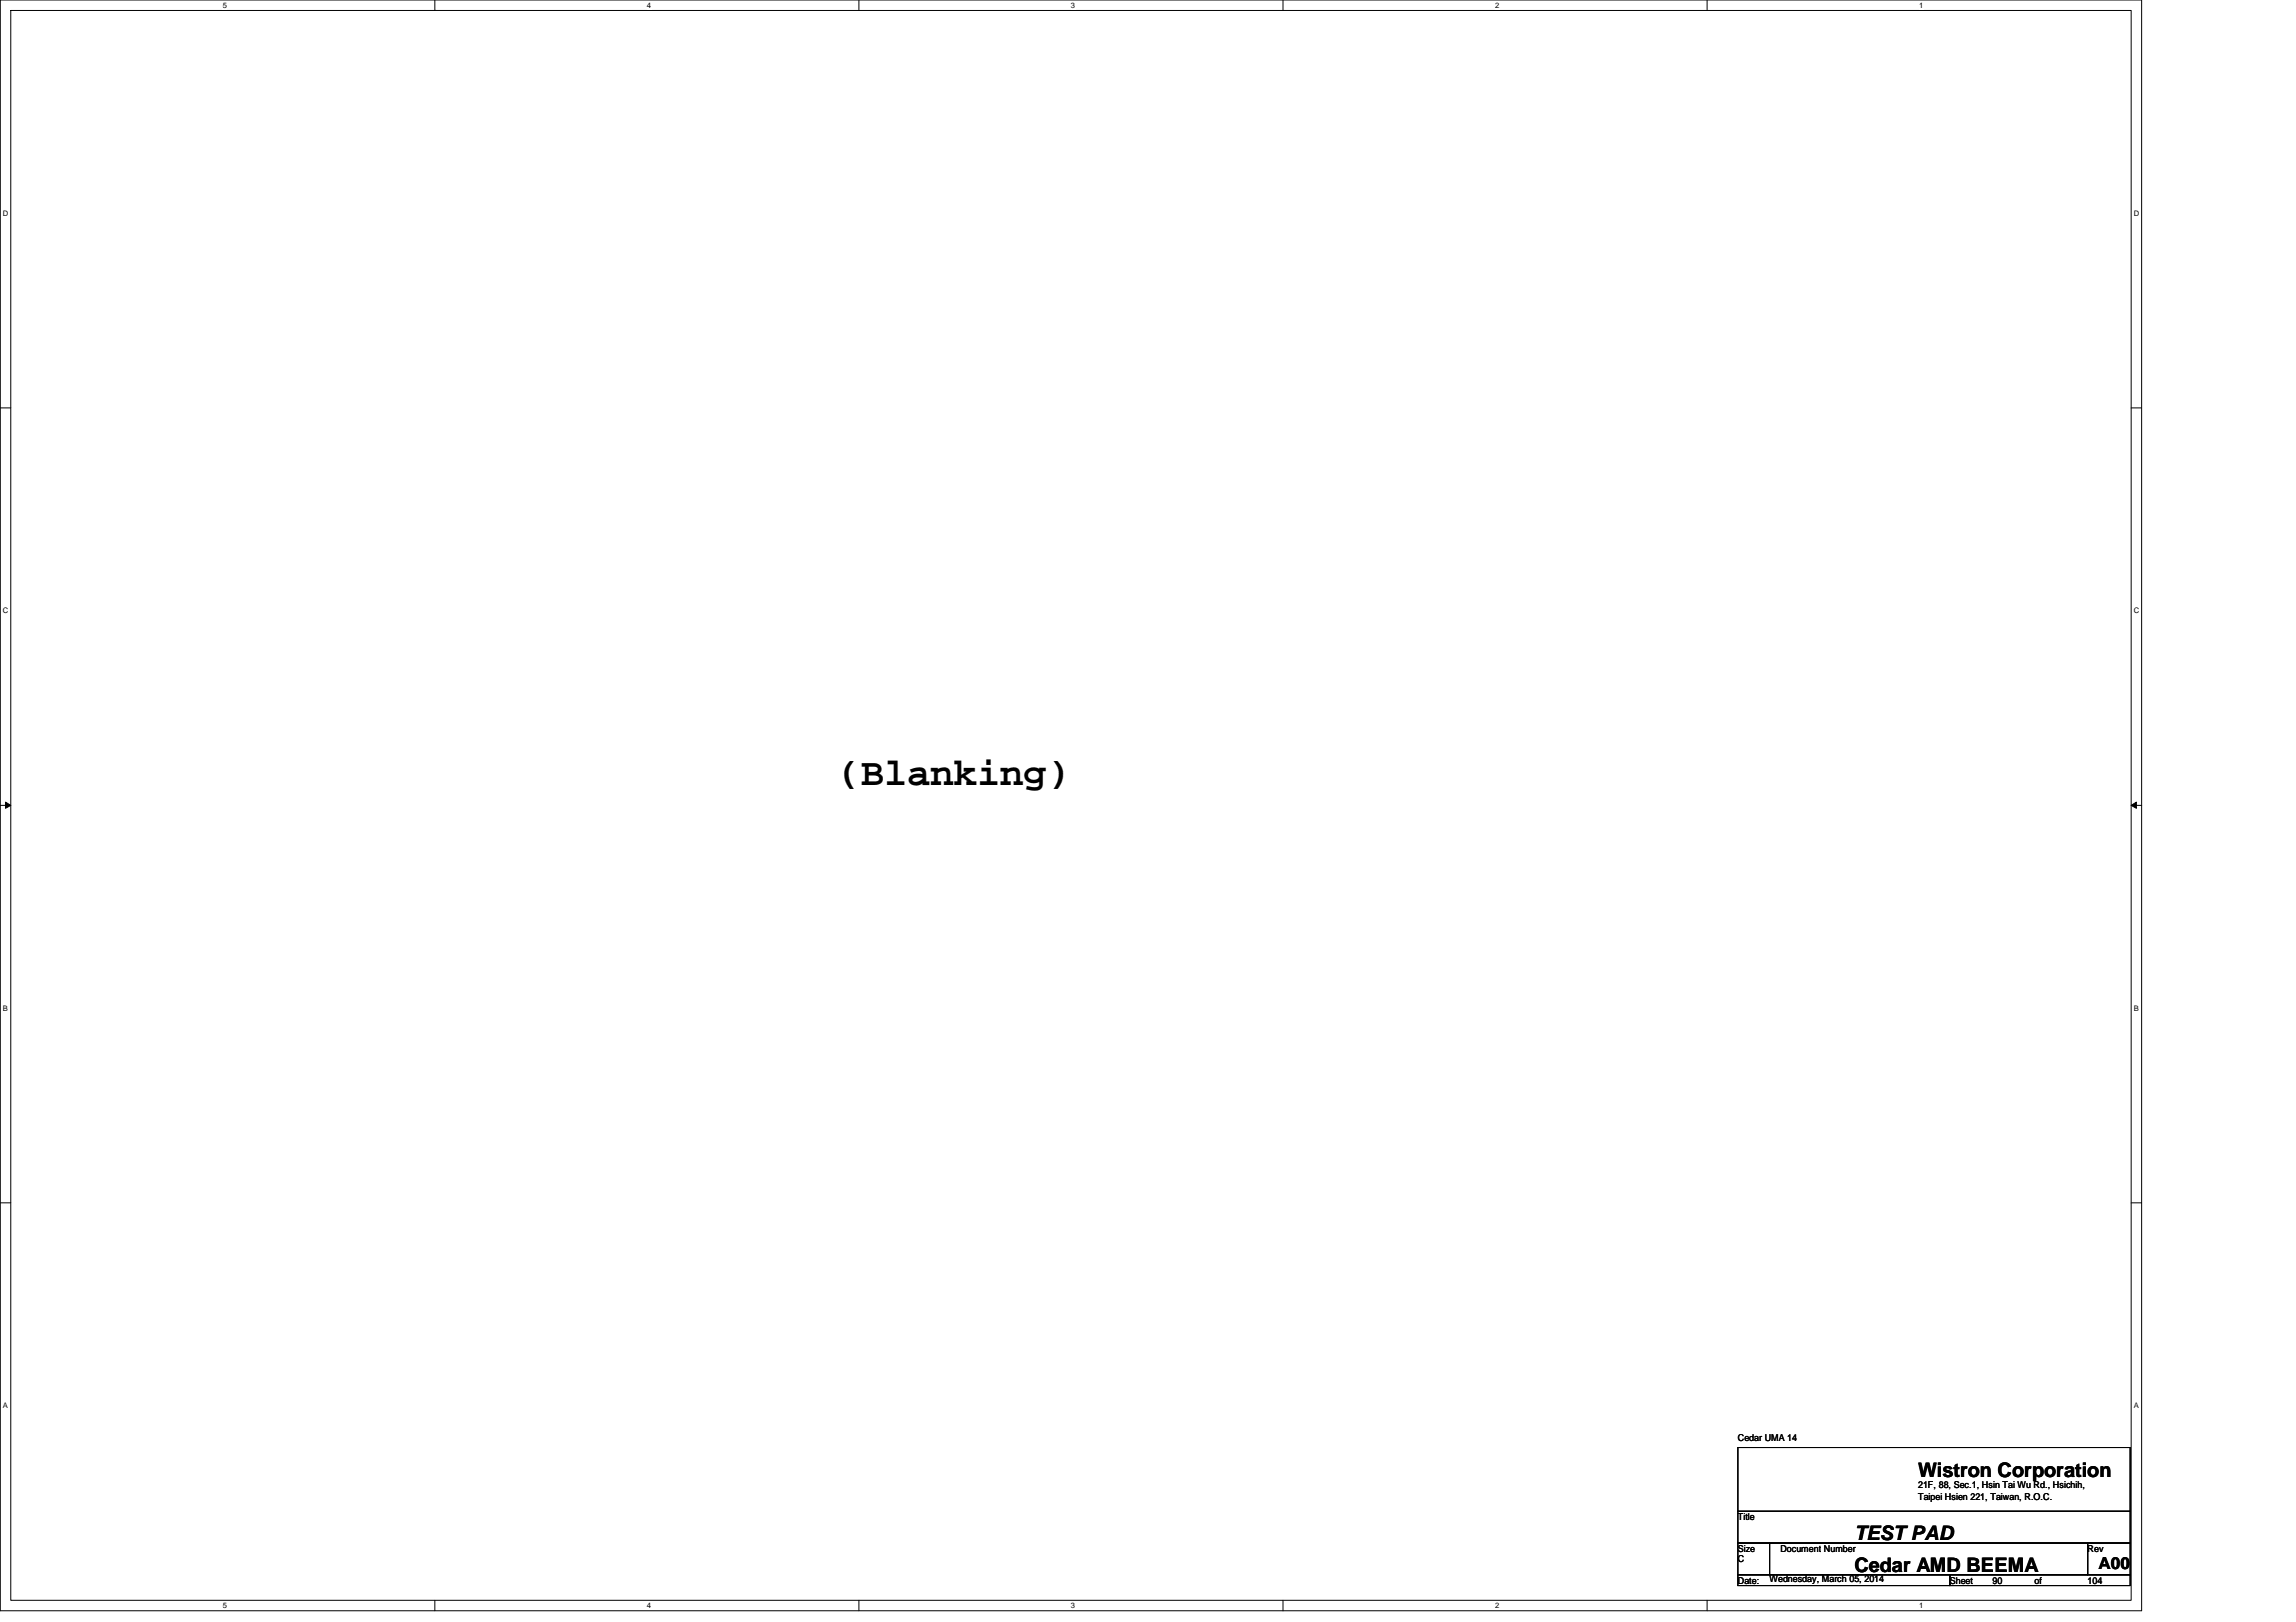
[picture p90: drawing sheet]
<svg xmlns="http://www.w3.org/2000/svg" width="297mm" height="210mm" viewBox="0 0 297 210" stroke-linecap="round" stroke-linejoin="round" font-family="sans-serif">
<defs><g id="words">
<text font-size="5" x="108.4" y="101.6">(Blanking)</text>
<g font-size="2.6">
<text x="248.2" y="191.1">Wistron Corporation</text>
<text x="239.9" y="203.5">Cedar AMD BEEMA</text>
<text x="239.9" y="199.3">TEST PAD</text>
</g>
<text font-size="2.2" x="271.5" y="203.1">A00</text>
<g font-size="1.2">
<text x="224.8" y="186.4">Cedar UMA 14</text>
<text x="224.8" y="196.7">Title</text>
<text x="248.2" y="192.6">21F, 88, Sec.1, Hsin Tai Wu Rd., Hsichih,</text>
<text x="248.2" y="194.1">Taipei Hsien 221, Taiwan, R.O.C.</text>
<text x="224.8" y="200.8">Size</text>
<text x="224.8" y="202.2">C</text>
<text x="230.3" y="200.8">Document Number</text>
<text x="270.1" y="200.8">Rev</text>
<text x="224.8" y="204.9">Date:</text>
<text x="228.9" y="204.7">Wednesday, March 05, 2014</text>
<text x="252.3" y="204.9">Sheet</text>
<text x="257.8" y="204.9">90</text>
<text x="263.2" y="204.9">of</text>
<text x="270.1" y="204.9">104</text>
</g>
<g font-size="1">
<text x="28.8" y="1">5</text>
<text x="83.7" y="1">4</text>
<text x="138.6" y="1">3</text>
<text x="193.4" y="1">2</text>
<text x="248.3" y="1">1</text>
<text x=".4" y="27.9">D</text>
<text x="276.1" y="27.9">D</text>
<text x=".4" y="79.4">C</text>
<text x="276.1" y="79.4">C</text>
<text x=".4" y="130.8">B</text>
<text x="276.1" y="130.8">B</text>
<text x=".4" y="182.2">A</text>
<text x="276.1" y="182.2">A</text>
<text x="28.8" y="208.1">5</text>
<text x="83.7" y="208.1">4</text>
<text x="138.6" y="208.1">3</text>
<text x="193.4" y="208.1">2</text>
<text x="248.3" y="208.1">1</text>
</g>
</g></defs>
<path d="M0 0h277.1v208.4h-277.1zM1.4 1.4h274.3v205.7h-274.3z" fill="none" stroke="#000" stroke-width=".13"/>
<g fill="#fff">
<path d="M28.8 .1h.6v1.1h-.6z"/>
<path d="M28.8 207.2h.6v1.1h-.6z"/>
</g>
<path d="M56.3 0v1.4M56.3 207.1v1.3" fill="none" stroke="#000" stroke-width=".13"/>
<g fill="#fff">
<path d="M83.7 .1h.5v1.1h-.5z"/>
<path d="M83.7 207.2h.5v1.1h-.5z"/>
</g>
<path d="M111.1 0v1.4M111.1 207.1v1.3" fill="none" stroke="#000" stroke-width=".13"/>
<g fill="#fff">
<path d="M138.6 .1h.5v1.1h-.5z"/>
<path d="M138.6 207.2h.5v1.1h-.5z"/>
</g>
<path d="M166 0v1.4M166 207.1v1.3" fill="none" stroke="#000" stroke-width=".13"/>
<g fill="#fff">
<path d="M193.4 .1h.6v1.1h-.6z"/>
<path d="M193.4 207.2h.6v1.1h-.6z"/>
</g>
<path d="M220.8 0v1.4M220.8 207.1v1.3" fill="none" stroke="#000" stroke-width=".13"/>
<g fill="#fff">
<path d="M248.3 .1h.5v1.1h-.5z"/>
<path d="M248.3 207.2h.5v1.1h-.5z"/>
<path d="M.4 27.1h.7v1.1h-.7z"/>
<path d="M276.1 27.1h.7v1.1h-.7z"/>
<path d="M.4 78.5h.7v1.1h-.7z"/>
<path d="M276.1 78.5h.7v1.1h-.7z"/>
</g>
<path d="M0 52.8h1.4M275.7 52.8h1.4" fill="none" stroke="#000" stroke-width=".13"/>
<g fill="#fff">
<path d="M.4 129.9h.6v1.1h-.6z"/>
<path d="M276.1 129.9h.6v1.1h-.6z"/>
</g>
<path d="M0 104.2h1.4M.7 103.8l.7 .4-.7 .4zM275.7 104.2l.7-.4v.8zM275.7 104.2h1.4" fill="none" stroke="#000" stroke-width=".13"/>
<path d="M.7 103.8l.7 .4-.7 .4zM275.7 104.2l.7-.4v.8z" fill="#000"/>
<g fill="#fff">
<path d="M.4 181.4h.6v1.1h-.6z"/>
<path d="M276.1 181.4h.6v1.1h-.6z"/>
</g>
<path d="M0 155.7h1.4M275.7 155.7h1.4M224.8 187.3h50.8v8.3h-50.8zM224.8 195.6h50.8v4.1h-50.8zM224.8 199.7h4.1v4.1h-4.1zM228.9 199.7h41.2v4.1h-41.2zM270.1 199.7h5.5v4.1h-5.5zM224.8 203.8h27.5v1.4h-27.5zM252.3 203.8h23.3v1.4h-23.3z" fill="none" stroke="#000" stroke-width=".13"/>
<use href="#words"/>
</svg>
